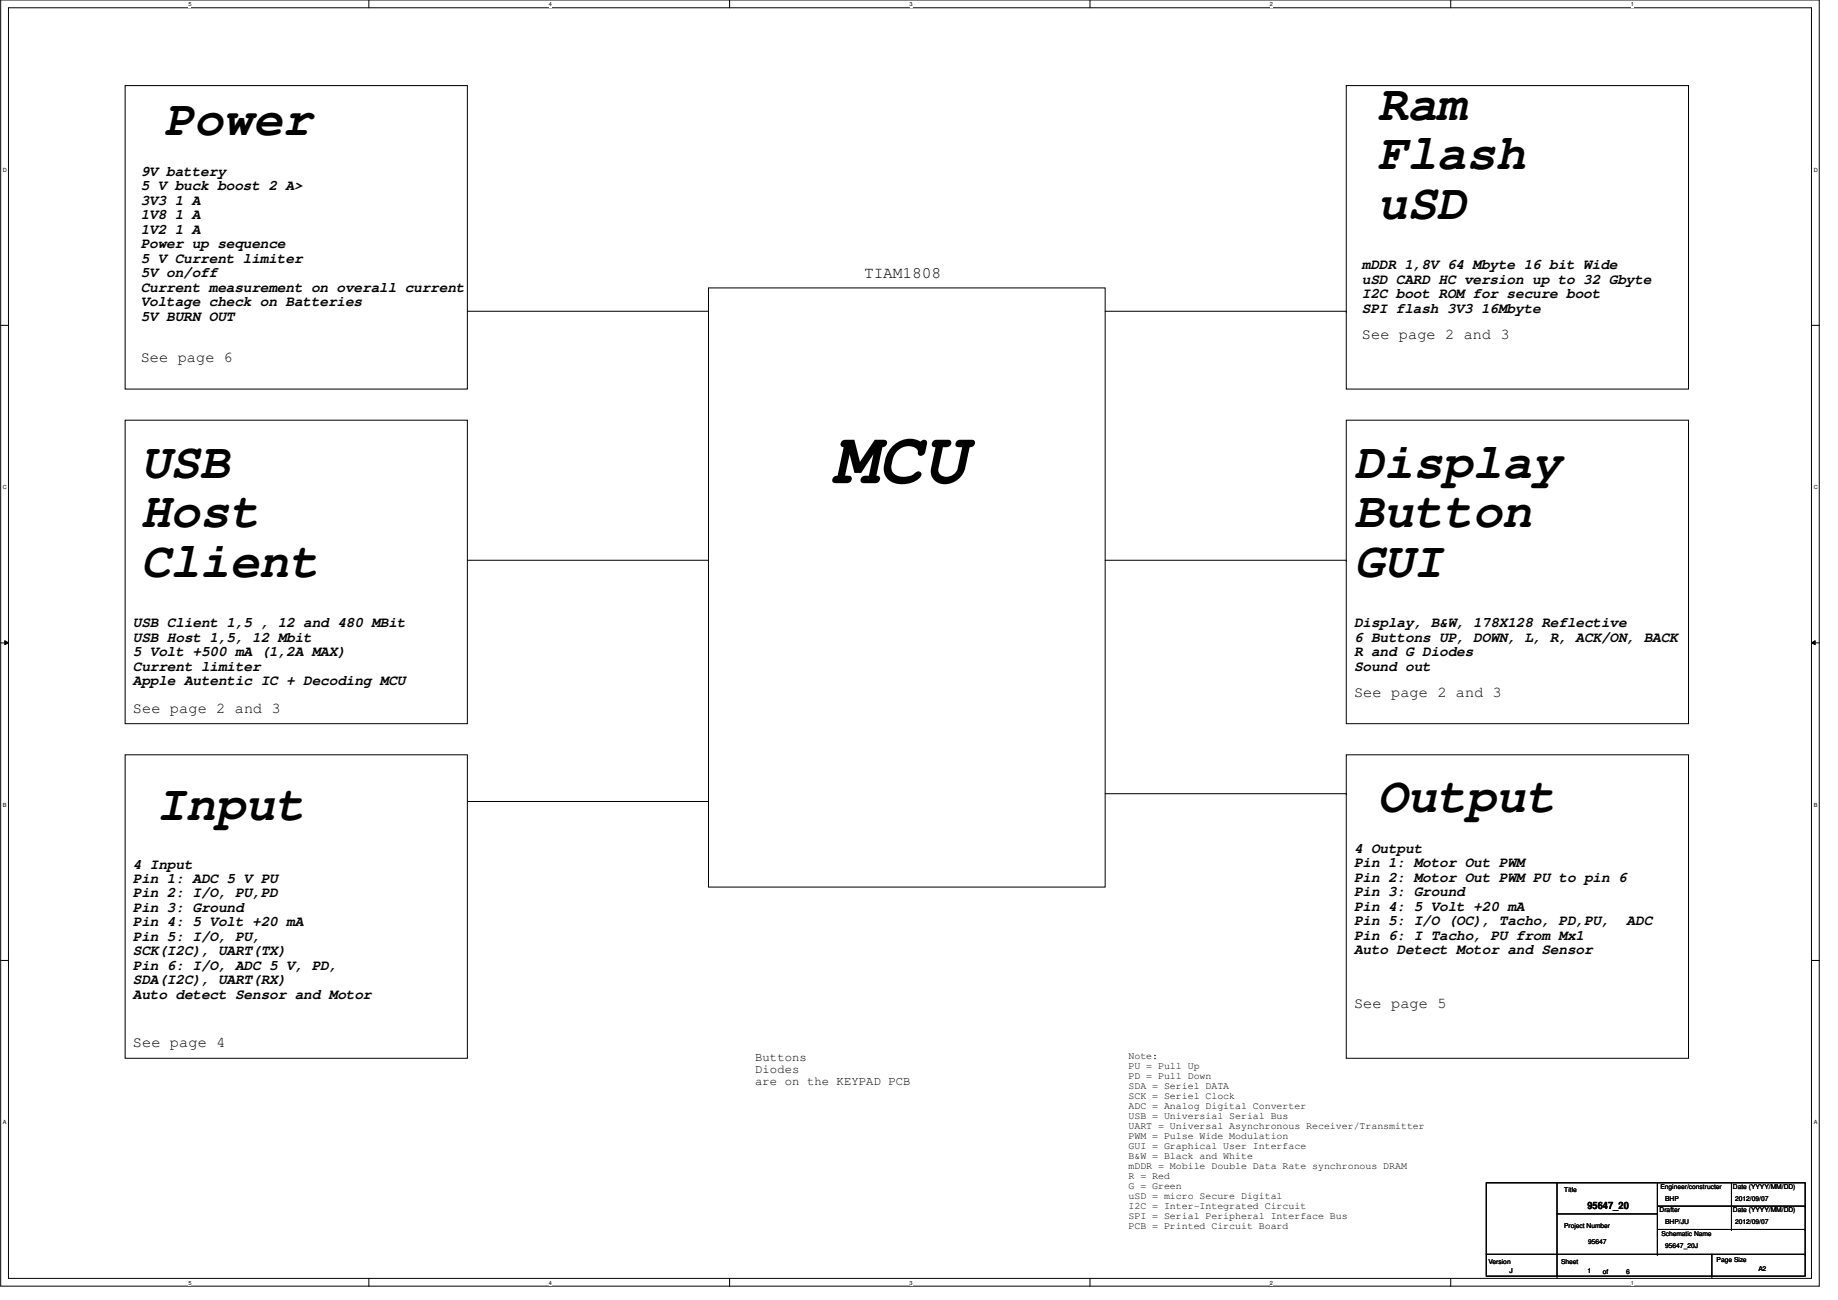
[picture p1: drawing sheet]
<svg xmlns="http://www.w3.org/2000/svg" width="420mm" height="297mm" viewBox="0 0 420 297" stroke-linecap="round" stroke-linejoin="round" font-family="sans-serif">
<defs><g id="words">
<text font-size="17" x="190.4" y="110.4">MCU</text>
<g font-size="11.3">
<text x="314.9" y="27.3">Ram</text>
<text x="37.5" y="30.9">Power</text>
<text x="314.9" y="38.7">Flash</text>
<text x="314.9" y="50">uSD</text>
<text x="32.2" y="109.1">USB</text>
<text x="309.5" y="109.1">Display</text>
<text x="32.2" y="120.5">Host</text>
<text x="309.5" y="120.5">Button</text>
<text x="32.2" y="131.8">Client</text>
<text x="309.5" y="131.8">GUI</text>
<text x="314.9" y="185.6">Output</text>
<text x="35.7" y="187.4">Input</text>
</g>
<text font-size="3.7" x="197.5" y="63.4">TIAM1808</text>
<g font-size="3.5">
<text x="311.3" y="77.5">See page 2 and 3</text>
<text x="32.2" y="82.8">See page 6</text>
<text x="309.5" y="159.3">See page 2 and 3</text>
<text x="30.4" y="162.8">See page 2 and 3</text>
<text x="309.5" y="230.4">See page 5</text>
<text x="30.4" y="239.3">See page 4</text>
</g>
<g font-size="3.3">
<text x="32.2" y="40.2">9V battery</text>
<text x="32.2" y="43.5">5 V buck boost 2 A&gt;</text>
<text x="32.2" y="46.8">3V3 1 A</text>
<text x="32.2" y="50.1">1V8 1 A</text>
<text x="32.2" y="53.4">1V2 1 A</text>
<text x="32.2" y="56.7">Power up sequence</text>
<text x="32.2" y="60">5 V Current limiter</text>
<text x="32.2" y="63.3">5V on/off</text>
<text x="311.3" y="61.6">mDDR 1,8V 64 Mbyte 16 bit Wide</text>
<text x="311.3" y="64.9">uSD CARD HC version up to 32 Gbyte</text>
<text x="32.2" y="66.6">Current measurement on overall current</text>
<text x="32.2" y="69.9">Voltage check on Batteries</text>
<text x="311.3" y="68.2">I2C boot ROM for secure boot</text>
<text x="311.3" y="71.5">SPI flash 3V3 16Mbyte</text>
<text x="32.2" y="73.2">5V BURN OUT</text>
<text x="30.4" y="143.3">USB Client 1,5 , 12 and 480 MBit</text>
<text x="309.5" y="143.3">Display, B&amp;W, 178X128 Reflective</text>
<text x="30.4" y="146.6">USB Host 1,5, 12 Mbit</text>
<text x="30.4" y="149.9">5 Volt +500 mA (1,2A MAX)</text>
<text x="309.5" y="146.6">6 Buttons UP, DOWN, L, R, ACK/ON, BACK</text>
<text x="309.5" y="149.9">R and G Diodes</text>
<text x="30.4" y="153.2">Current limiter</text>
<text x="309.5" y="153.2">Sound out</text>
<text x="30.4" y="156.5">Apple Autentic IC + Decoding MCU</text>
<text x="309.5" y="194.9">4 Output</text>
<text x="30.4" y="198.5">4 Input</text>
<text x="30.4" y="201.8">Pin 1: ADC 5 V PU</text>
<text x="309.5" y="198.2">Pin 1: Motor Out PWM</text>
<text x="309.5" y="201.5">Pin 2: Motor Out PWM PU to pin 6</text>
<text x="30.4" y="205.1">Pin 2: I/O, PU,PD</text>
<text x="30.4" y="208.4">Pin 3: Ground</text>
<text x="309.5" y="204.8">Pin 3: Ground</text>
<text x="309.5" y="208.1">Pin 4: 5 Volt +20 mA</text>
<text x="30.4" y="211.7">Pin 4: 5 Volt +20 mA</text>
<text x="30.4" y="215">Pin 5: I/O, PU,</text>
<text x="309.5" y="211.4">Pin 5: I/O (OC), Tacho, PD,PU,</text>
<text x="309.5" y="214.7">Pin 6: I Tacho, PU from Mx1</text>
<text x="371.8" y="211.4">ADC</text>
<text x="30.4" y="218.3">SCK(I2C), UART(TX)</text>
<text x="30.4" y="221.6">Pin 6: I/O, ADC 5 V, PD,</text>
<text x="309.5" y="218">Auto Detect Motor and Sensor</text>
<text x="30.4" y="224.9">SDA(I2C), UART(RX)</text>
<text x="30.4" y="228.2">Auto detect Sensor and Motor</text>
</g>
<g font-size="2.8">
<text x="172.6" y="242.3">Buttons</text>
<text x="172.6" y="245.1">Diodes</text>
<text x="172.6" y="247.9">are on the KEYPAD PCB</text>
</g>
<g font-size="2.3">
<text x="258" y="242">Note:</text>
<text x="258" y="244.3">PU = Pull Up</text>
<text x="258" y="246.5">PD = Pull Down</text>
<text x="258" y="248.8">SDA = Seriel DATA</text>
<text x="258" y="251.1">SCK = Seriel Clock</text>
<text x="258" y="253.4">ADC = Analog Digital Converter</text>
<text x="258" y="255.7">USB = Universial Serial Bus</text>
<text x="258" y="258">UART = Universal Asynchronous Receiver/Transmitter</text>
<text x="258" y="260.3">PWM = Pulse Wide Modulation</text>
<text x="258" y="262.6">GUI = Graphical User Interface</text>
<text x="258" y="264.8">B&amp;W = Black and White</text>
<text x="258" y="267.1">mDDR = Mobile Double Data Rate synchronous DRAM</text>
<text x="258" y="269.4">R = Red</text>
<text x="258" y="271.7">G = Green</text>
<text x="258" y="274">uSD = micro Secure Digital</text>
<text x="258" y="276.3">I2C = Inter-Integrated Circuit</text>
<text x="258" y="278.6">SPI = Serial Peripheral Interface Bus</text>
<text x="258" y="280.8">PCB = Printed Circuit Board</text>
<text x="362.9" y="276.3">95647_20</text>
</g>
<g font-size="1.5">
<text x="357.5" y="272.4">Title</text>
<text x="379.6" y="271.7">Engineer/constructer</text>
<text x="380.7" y="274.4">BHP</text>
<text x="396.1" y="271.7">Date (YYYY/MM/DD)</text>
<text x="396.7" y="274.4">2012/09/07</text>
<text x="357.5" y="280.6">Project Number</text>
<text x="379.4" y="277">Drafter</text>
<text x="380.7" y="279.7">BHP/JU</text>
<text x="396.1" y="277">Date (YYYY/MM/DD)</text>
<text x="396.7" y="279.7">2012/09/07</text>
<text x="363" y="284.3">95647</text>
<text x="379.8" y="282.4">Schematic Name</text>
<text x="380.7" y="285.1">95647_20J</text>
<text x="340.3" y="288.8">Version</text>
<text x="345.1" y="290.9">J</text>
<text x="356.9" y="288.8">Sheet</text>
<text x="362.9" y="290.9">1</text>
<text x="366.4" y="291.1">of</text>
<text x="371.8" y="291.1">6</text>
<text x="392.4" y="288.4">Page Size</text>
<text x="402" y="290.4">A2</text>
</g>
<g font-size="1.3">
<text x="43.1" y="1.4">5</text>
<text x="125.5" y="1.4">4</text>
<text x="207.9" y="1.4">3</text>
<text x="290.3" y="1.4">2</text>
<text x="372.8" y="1.4">1</text>
<text x=".7" y="39.2">D</text>
<text x="414.6" y="39.2">D</text>
<text x=".7" y="111.8">C</text>
<text x="414.6" y="111.8">C</text>
<text x=".7" y="184.3">B</text>
<text x="414.6" y="184.3">B</text>
<text x=".7" y="256.9">A</text>
<text x="414.6" y="256.9">A</text>
<text x="43.1" y="293.5">5</text>
<text x="125.5" y="293.5">4</text>
<text x="207.9" y="293.5">3</text>
<text x="290.3" y="293.5">2</text>
<text x="372.8" y="293.5">1</text>
</g>
</g></defs>
<path d="M.2 0h415.7v293.9h-415.7zM1.9 1.8h412.2v290.3h-412.2z" fill="none" stroke="#000" stroke-width=".23"/>
<g fill="#fff">
<path d="M43.1 .3h.7v1.4h-.7z"/>
<path d="M43.1 292.4h.7v1.4h-.7z"/>
</g>
<path d="M84.3 0v1.8M84.3 292.1v1.8" fill="none" stroke="#000" stroke-width=".23"/>
<g fill="#fff">
<path d="M125.5 .3h.6v1.4h-.6z"/>
<path d="M125.5 292.4h.6v1.4h-.6z"/>
</g>
<path d="M166.8 0v1.8M166.8 292.1v1.8" fill="none" stroke="#000" stroke-width=".23"/>
<g fill="#fff">
<path d="M207.9 .3h.7v1.4h-.7z"/>
<path d="M207.9 292.4h.7v1.4h-.7z"/>
</g>
<path d="M249.2 0v1.8M249.2 292.1v1.8" fill="none" stroke="#000" stroke-width=".23"/>
<g fill="#fff">
<path d="M290.3 .3h.7v1.4h-.7z"/>
<path d="M290.3 292.4h.7v1.4h-.7z"/>
</g>
<path d="M331.6 0v1.8M331.6 292.1v1.8" fill="none" stroke="#000" stroke-width=".23"/>
<g fill="#fff">
<path d="M372.8 .3h.7v1.4h-.7z"/>
<path d="M372.8 292.4h.7v1.4h-.7z"/>
<path d="M.7 38h.9v1.5h-.9z"/>
<path d="M414.6 38h.9v1.5h-.9z"/>
<path d="M.7 110.6h.9v1.4h-.9z"/>
<path d="M414.6 110.6h.9v1.4h-.9z"/>
</g>
<path d="M.2 74.3h1.7M414.1 74.3h1.8" fill="none" stroke="#000" stroke-width=".23"/>
<g fill="#fff">
<path d="M.7 183.1h.8v1.5h-.8z"/>
<path d="M414.6 183.1h.8v1.5h-.8z"/>
</g>
<path d="M.2 146.9h1.7M1.1 146.4l.8 .5-.8 .4zM414.1 146.9l.8-.5v.9zM414.1 146.9h1.8" fill="none" stroke="#000" stroke-width=".23"/>
<path d="M1.1 146.4l.8 .5-.8 .4zM414.1 146.9l.8-.5v.9z" fill="#000"/>
<g fill="#fff">
<path d="M.7 255.7h.7v1.4h-.7z"/>
<path d="M414.6 255.7h.8v1.4h-.8z"/>
</g>
<g fill="none" stroke="#000" stroke-width=".23">
<path d="M28.6 19.6h78.2v69.3h-78.2zM307.8 19.6h78.2v69.3h-78.2zM106.8 71.1h55.2M162 65.8h90.6v136.9h-90.6zM162 71.1h.1M252.6 71.1h55.2M307.8 71.1h.1M28.6 96h78.2v69.4h-78.2zM307.8 96h78.2v69.4h-78.2zM106.8 128h55.2M162 128h.1M252.6 128h55.2"/>
<path d="M307.8 128h.1M28.6 172.5h78.2v69.3h-78.2zM307.8 172.5h78.2v69.3h-78.2zM106.8 183.1h55.2M162 183.1h.1M252.6 181.4h55.2M307.8 181.4h.1M.2 219.5h1.7M414.1 219.5h1.8M339.8 270.3h72.9v21.3h-72.9zM355.9 270.3v21.3M355.9 277.4h23"/>
<path d="M378.9 277.4h.1M378.9 275.6h33.8M378.9 270.3v16.3M395.8 270.3v10.6M412.7 275.6h.1M339.8 286.6h72.9M355.9 291.6h.1M378.9 286.6h.1M378.9 280.9h33.8M391.3 291.6h.1M391.3 286.6v5M395.8 280.9h.1"/>
<path d="M412.7 286.6h.1M412.7 280.9h.1"/>
</g>
<use href="#words"/>
</svg>
